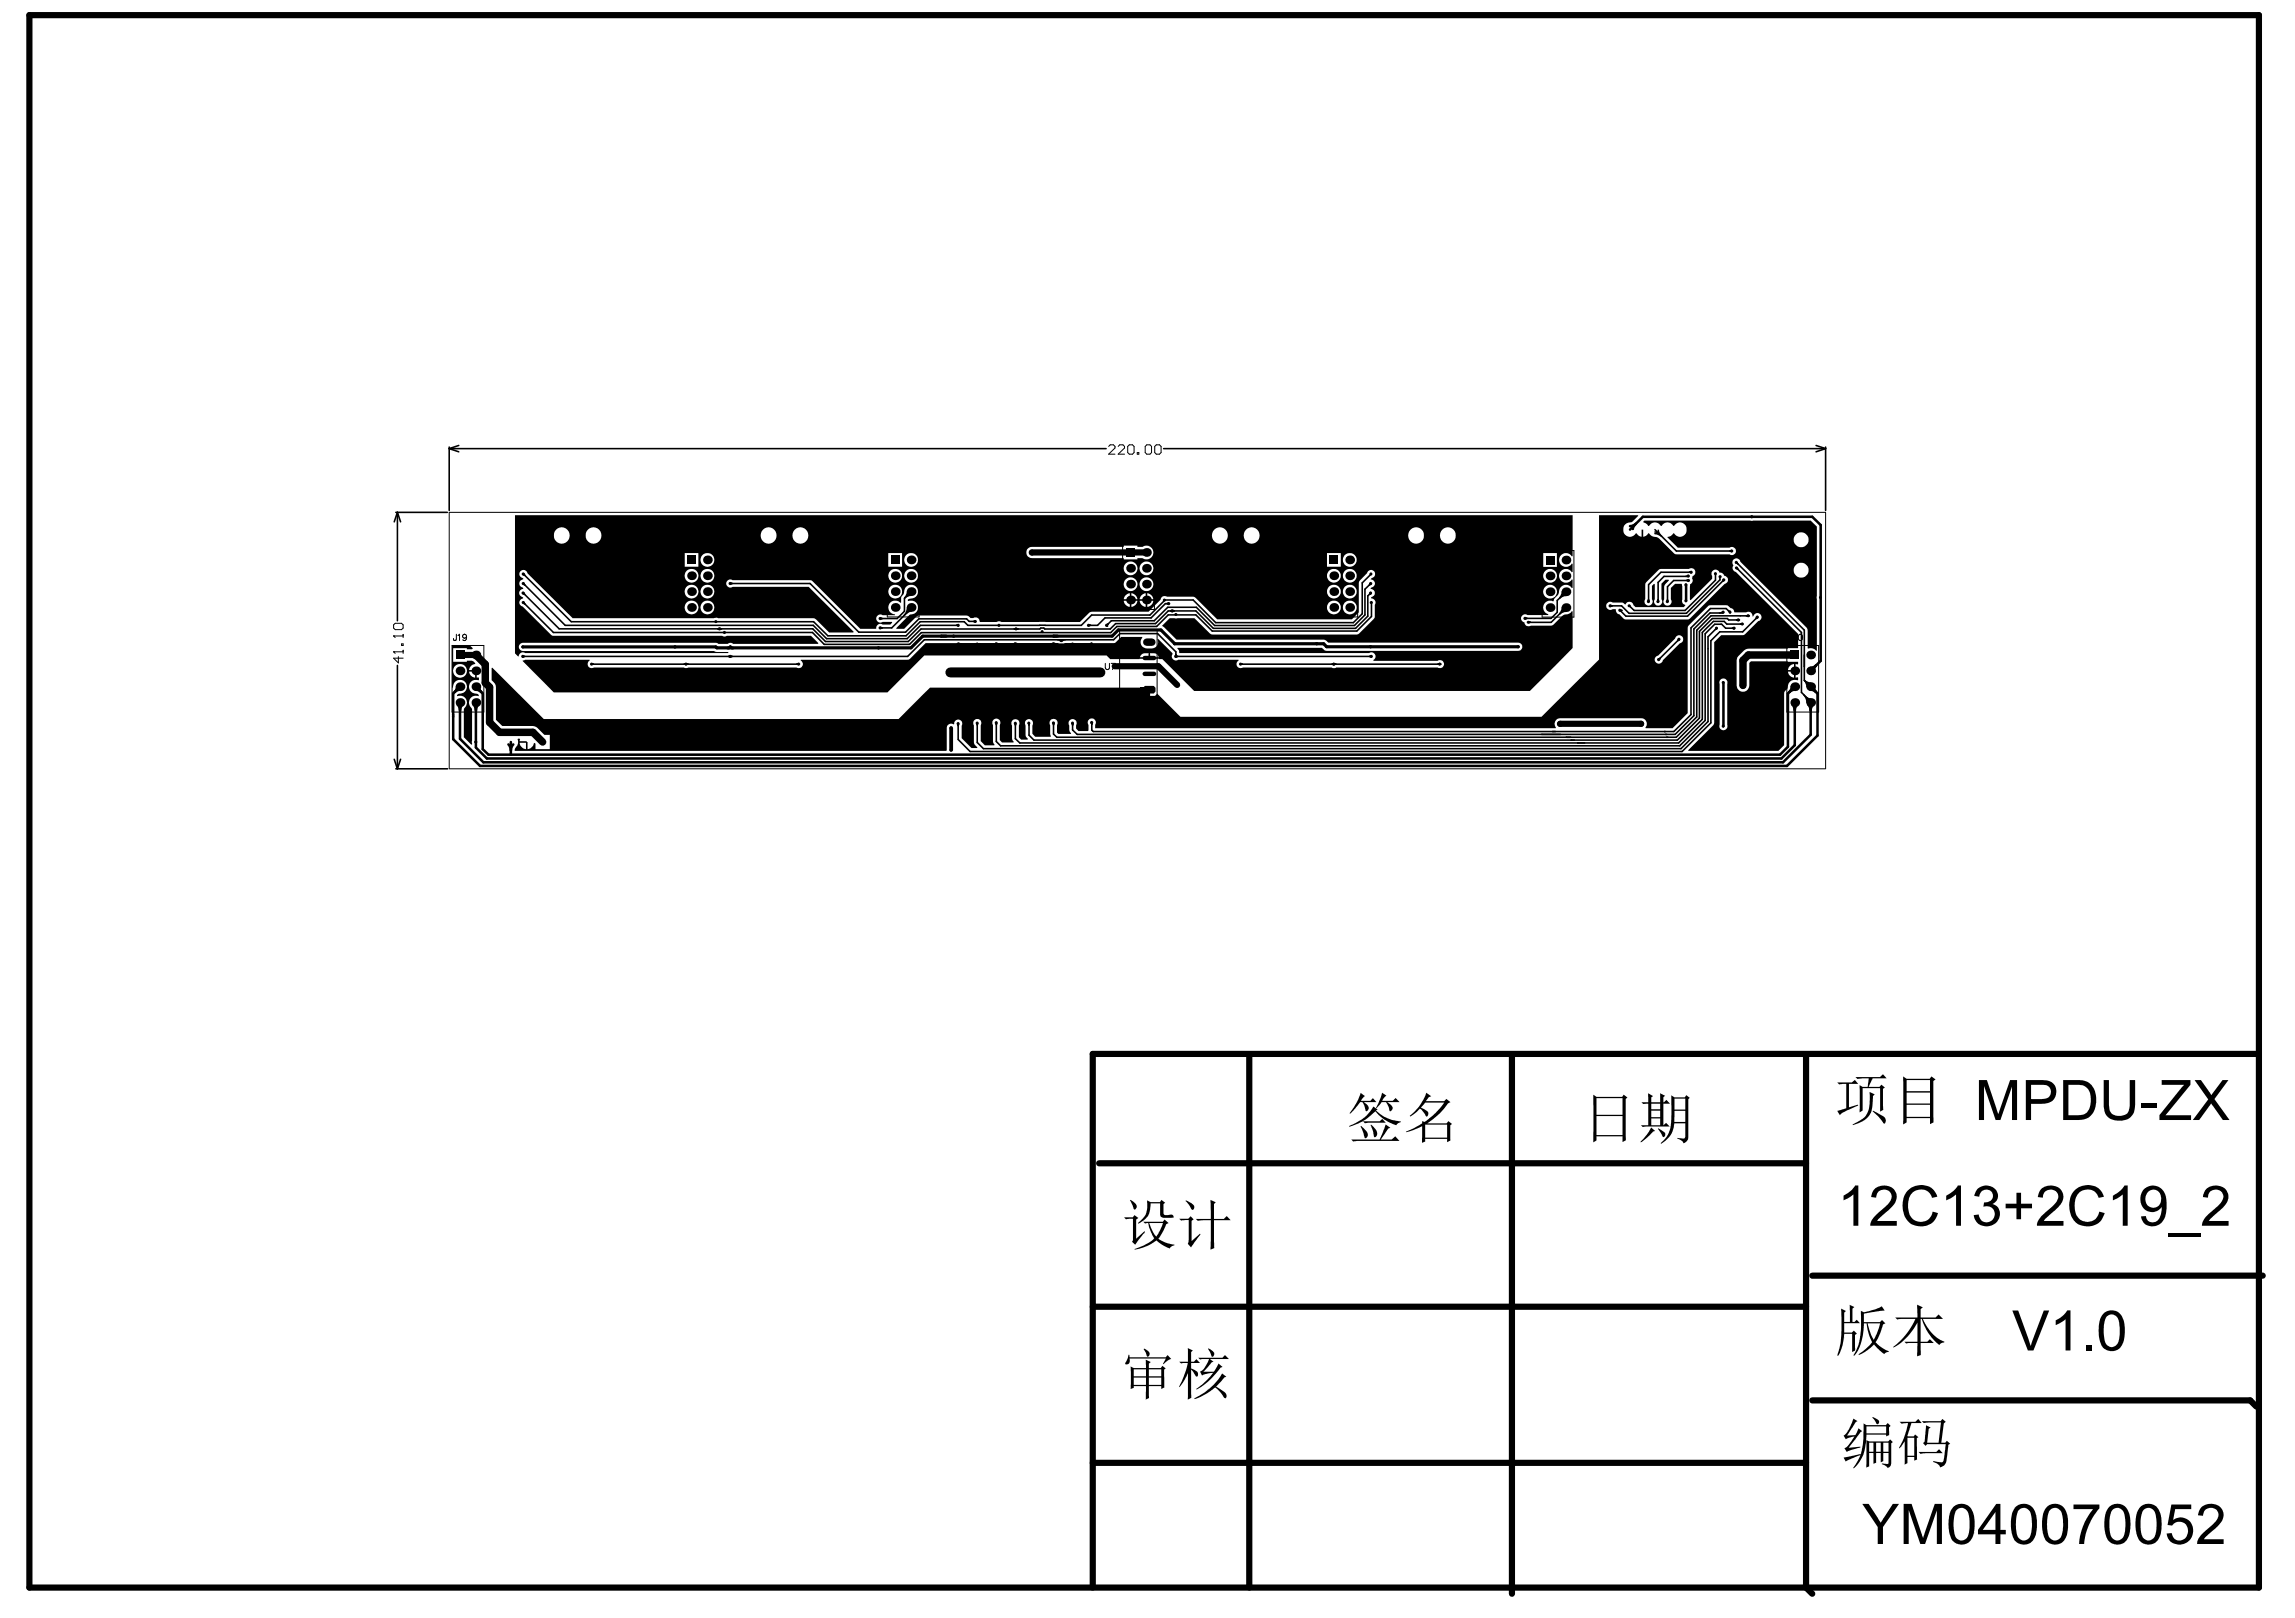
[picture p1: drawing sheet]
<svg xmlns="http://www.w3.org/2000/svg" width="287mm" height="202mm" viewBox="0 0 287 202" stroke-linecap="round" stroke-linejoin="round" font-family="sans-serif">
<g fill="none" stroke="#000" stroke-width=".2">
<path d="M56.1 55.9v7.9M56.1 56l1.2 .4M56.1 56h82.1M57.3 55.7l-1.2 .3M145.4 56h82.7M227 55.7l1.1 .3M228.1 55.9v7.9M228.1 56l-1.1 .4M49.5 64h6.4M49.7 64l.4 1.2M49.7 64l-.4 1.2M49.7 64v13.6"/>
<path d="M65.4 72.9l5.2 5.2h31l1.7 1.7h10.1l1.6-1.7h4.8M65.4 74.1l4.5 4.5h31.7l1.6 1.5h10.3l1.6-1.5h14.9l.1-.1h.3l.2 .1h8.1l.7-.7h5l1.6-1.6h3.5l2.1 2.2h17.8l1.5-1.5v-2.6l.4-.3M65.4 73l.2 .1M65.4 75.3l3.8 3.7h32.3l1.5 1.5h10.7l1.4-1.5h23.7l.8-.7h4.9l1.5-1.5h.9M65.4 71.7l6 6h30.3l1.8 1.7h9.7l1.8-1.7h5.5l.5 .4h8.9M65.5 74.1l.1 .2-.2-.1M65.5 72.9l.1 .2M65.5 75.3l.1 .1h-.2M65.5 71.7l.1 .2-.2-.1M89.7 78.6h.2M89.9 78.5l-.2 .1M90 78.5l.1 .1"/>
<path d="M90.2 78.6h-.2M91.3 72.9h9.9l6.1 6.1h5.9l1.6-1.7h6l.3 .3h.8M91.3 72.8l.2 .1-.2 .1M110.1 78.4h.2l-.2 .1M110.1 77.2l.2 .1h-.2M113.4 73.9v.3l-.3 .5 .5-.3h.3M113.4 75.9a1.4 1.4 0 0 1-.4 1M113.6 73.9l-.2 .4 .5-.1M113.6 75.9l-.1 .5-.2 .1M113.9 76.3l-.6 .3M113.9 75.9v.1l-2.5 2.4h-1.4M113.9 73.9l-.9 .8v1.7l-.9 .9h-2.1"/>
<path d="M119.5 78.1l.2 .1M119.7 78.1h-.2M121.9 77.6l-.2 .1h.2M126.9 78.5l-.1 .1h.1M127.1 78.5l.1 .1h-.1M129.9 78.1h.7M132.2 79.9l.4 .2M133.1 79.9l-.4 .2M136.1 78.1h.2M136.3 78.1l-.2 .1M138.3 78h.2l-.1 .1M145.5 75l-1.8 1.8h-7.3l-1.3 1.3h-4.5"/>
<path d="M146 75.3l-.2 .1 .2 .1M146.1 75.4h-.5l-1.7 1.8h-5.8l-.9 .9h-1.2M146.3 76.3l.1 .1M146.4 76.2l-.1 .1M146.5 76.3h.1M146.6 76.2l.1 .1M146.8 76.3l-.2 .1M171.2 74.1l-.1 .2 .2-.1M171.2 72.9l-.1 .2 .2-.1M171.3 72.9l-.7 .7v3.2l-1.3 1.3h-17.5l-2.3-2.2h-3.6l-1.7 1.7h-5.3l-.6 .5 .1 .1M171.4 71.7l-1.2 1.1v3.9l-1.1 1.1h-17.2l-2.8-2.8h-3.6M171.4 75.3v1.7l-1.8 1.8h-18.1l-2-2h-2.5"/>
<path d="M190.7 77.2l.1 .1h-.1M191.1 77.7l.2 .1M191.3 77.7l-.2 .1M195.2 73.9v.3l-.3 .5M195.2 75.9v.3l-.3 .5M195.4 75.9l-.1 .4 .4-.1M195.4 73.9l-.1 .4 .4-.1M195.7 74.4h-.3l-.5 .3M195.7 76.4h-.3l-.5 .3M195.7 73.9l-1.1 1.1v1.5l-.8 .8h-3.2M195.7 75.9l-1.8 1.9h-2.9M201.3 75.6l.2 .1-.2 .1"/>
<path d="M202.5 76.2l.2 .1M202.7 76.2l-.2 .1M206 75.1v-.2l.1 .2M206.8 66.5l.5 .2M206.8 66.7l.6 .1 .2 .2M206.8 66.2l2.7 2.6h6.9M207.1 75.1l.1-.2 .1 .2M207.2 66.2l.3 .6M208.3 75.1l.1-.2 .1 .2M209.8 79.9l-.1 .1M209.8 80h-.1M209.8 79.9l-2.5 2.5"/>
<path d="M211 71.9l-.3 .1M211 72.5h-.2l.2 .1M211 72h-3l-.8 .8v2.4M211 72.5h-1.8l-.8 .8v1.9M211.3 71.4l-.2 .1h.2M211.4 71.5h-3.8l-1.6 1.5v2.2M214.4 71.7v.8l-3.8 3.8h-6.4l-.6-.6M214.4 78.5v.1h.1M214.5 78.5l-1 1.1v10.5l-3.4 3.4h-87.2l-.8-.7v-2.5M215 72l-.1 .4-4.1 4.2h-7.2l-.9-.9h-1.5M215.3 76.4l-.4 .2M215.4 72.4l-.1 .2"/>
<path d="M215.4 76.5l-.1 .1h-1.6l-2 2v10.8l-2.4 2.4h-74.7l-.6-.6v-.9M215.4 72.5l-.1 .1M215.4 72.4l-4.5 4.6h-7.7l-.7-.8M216 76.3l.2 .1M216.2 76.5l-.5-.5h-1.9l-2.5 2.4v10.9l-2.1 2.1h-72.6l-.2-.2v-.9M216.4 68.8h-.2l.2 .1M216.5 78.5l.2 .1M216.7 78.4l-.2 .1M216.7 78.4l-1 .1-.5-.5h-.9l-1.2 1.2v10.8l-3.2 3.2h-84.9l-.5-.6v-2.3M217 70.3l8.5 8.4v6.3l.8 .8M217 71l.2 .1M217 71l8.1 8v7.5l1.2 1.2"/>
<path d="M217.1 70.3l.1 .1h-.2M217.1 71l.1 .1M217.2 77.4l-.2 .1h.2M217.3 77.5h.1M217.3 77.5h-1.3l-.1-.2h-1.9l-1.6 1.6v10.8l-2.8 2.8h-80.4l-.6-.7v-1.5M217.5 78h.2M217.7 77.9l-.2 .1M217.8 78h-2l-.3-.4h-1.4l-1.4 1.4v10.9l-2.9 2.9h-82.4l-.5-.5v-1.9M218.3 76.9l.1 .1M218.4 76.9h-.1M218.5 76.9h.1M218.5 76.9h-4.7l-1.8 1.8v10.9l-2.5 2.5h-77.4l-.4-.4v-1.4"/>
<path d="M219.5 77.1v.2l.1-.1M219.6 77.1l-1.8 1.8h-2.9l-1.1 1.1v10.3l-3.6 3.6h-89l-1.5-1.5v-2M49.3 94.9l.4 1.1M49.5 96h6.4M49.7 83.1v12.9M50.1 94.9l-.4 1.1M65.3 82h48.1l2.1-2.1h23.7l.8-.7h4.7l2.2 2.2v.6h24.5M65.4 81.9l.2 .1-.2 .1M74 83h25.8M74 82.9l.2 .1M74.2 83h-.2M85.5 83h.2"/>
<path d="M85.7 82.9l-.2 .1M85.8 82.9l.2 .1M86 83h-.2M91.2 81.9l-.2 .1 .2 .1M91.3 81.9l.2 .1-.2 .1M99.6 83h.2M99.8 82.9l-.2 .1M119.7 90.5l.1 .1v-.1M119.8 80.4h16.6M119.9 80.4h.1M120 80.4l-.1 .1M121.8 80.4l.3 .1"/>
<path d="M122.1 90.4v.2M122.2 90.4l-.1 .2M122.4 80.4l-.2 .1M124.3 80.4l.2 .1M124.5 80.4h-.2M124.5 90.4v.1M124.6 90.4l-.1 .1M124.6 80.4h.2M124.7 80.4l-.1 .1M126.7 80.4l.1 .1M126.8 80.4h-.1M126.8 90.4l.1 .2"/>
<path d="M127 90.4l-.1 .2M127 80.4h.1M127.1 80.4l-.1 .1M128.5 90.4l.1 .2v-.2M131.4 80.4l.2 .1M131.6 80.4h-.2M131.6 90.4l.1 .1M131.7 90.4v.1M131.7 80.4h.2M131.9 80.4l-.2 .1M133.8 80.4l.2 .1M134 90.4l.1 .2"/>
<path d="M134.1 90.4l-.1 .2M134.3 80.4l-.2 .1M136.2 80.4l.2 .1M136.4 80.4h-.2M136.4 90.3v.2l.1-.2M146.9 81.8l.1 .1 .2 .1-.2 .1M147 81.8l-.1 .1M155 83h25M155.1 82.9l.2 .1M155.3 83h-.2M166.5 83h.1M166.6 82.9l-.1 .1"/>
<path d="M166.7 83h.1M166.8 82.9l.1 .1M166.9 83h-.1M171.3 81.9l-.1 .1 .1 .1M179.7 83h.2M179.9 82.9l-.2 .1M180 83h.1M207.3 82.3l.2-.1-.1 .2M208 91.4h.1M208.2 91.8h.1M208.3 92.1h.1M225.4 86.8a1.34 1.34 0 0 1 .4 1"/>
<path d="M225.5 85l.3 .5v.3M225.5 85l.2 .2 .6 .1M225.7 87.1l.6 .2M225.8 87.2l.2 .6M226.3 85.5l-.4-.1 .1 .4"/>
</g>
<g fill="none" stroke="#000" stroke-width=".12">
<path d="M138.5 55.8l.2-.2h.4l.2 .2v.2l-.8 .7h.8M139.7 55.8l.2-.2h.4l.2 .2v.2l-.8 .7h.8M140.9 55.8l.2-.2h.4l.2 .2v.7l-.2 .2h-.4l-.2-.2zM142.1 56.5h.2v.2h-.2zM143.1 55.8l.2-.2h.4l.2 .2v.7l-.2 .2h-.4l-.2-.2zM144.3 55.8l.2-.2h.4l.2 .2v.7l-.2 .2h-.4l-.2-.2zM49.2 79.5h.1M49.2 78.1l.2-.2h.8l.2 .2v.4l-.2 .2h-.8l-.2-.2zM49.2 79.5h1.2M49.2 79.5l.2 .2M50.4 79.3v.4M57 79.2v.7l-.1 .1h-.2v-.2"/>
<path d="M57.2 79.4l.2-.2v.8M57.8 79.5l.2 .2h.2l.1-.2M57.8 79.5h.1M57.8 79.5l.1-.2 .2-.1 .2 .2v.1M58.3 79.5a.39 .39 0 0 1-.3 .5l-.2-.1M85.4 68.8h4v8.3h-4zM86 67.4l-.1 .7h-.1h-.1l-.1-.2M86.2 67.5l.2-.1v.7M87.2 67.4h-.4v.3a.27 .27 0 0 1 .4 0 .27 .27 0 0 1-.1 .4 .27 .27 0 0 1-.4-.1M110.9 68.8h4v8.3h-4zM111.4 67.4v.7h-.3l-.1-.2M111.6 67.5l.2-.1v.7"/>
<path d="M112.3 67.4h.4l-.2 .3a.26 .26 0 0 1 .1 .4 .26 .26 0 0 1-.4-.1M139.9 78.7h4.7v9.1h-4.7zM140.3 67.8h4v8.3h-4zM165.7 68.8h4v8.3h-4zM166.3 67.4l-.1 .7h-.2l-.1-.2M166.4 67.5l.2-.1v.7M167.1 67.4a.25 .25 0 0 1 .4 .1v.2a.35 .35 0 0 1-.3 .4 .53 .53 0 0 1-.1-.7zM192.7 68.8h4v8.3h-4zM193.3 67.4v.6a.19 .19 0 0 1-.3 .1 .19 .19 0 0 1-.1-.2M193.7 67.9h.1M193.7 67.4l-.2 .2v.2l.2 .1M193.7 67.4h.1"/>
<path d="M193.7 67.4l.2 .1 .1 .1M194 67.6a.36 .36 0 0 1-.3 .5l-.2-.1M194 67.6l-.3 .3M223.8 79.2v.7l-.1 .1h-.2v-.2M224.1 79.4l.1-.2 .3 .1v.1l-.1 .3-.4 .3h.6M224.9 79.3a.25 .25 0 0 1 .3 .1l.1 .2a.35 .35 0 0 1-.3 .4 .49 .49 0 0 1-.1-.7zM49.2 81.4h.1M49.2 81.4h1.2M49.2 81.4l.2 .2M49.8 82v.8l-.6-.6h1.2M50.2 80.4h.2v.2h-.2zM50.4 81.2v.4"/>
<path d="M56.1 96v-32h172v32M56.2 96h171.9M56.5 80.6h4v8.4h-4zM138.1 82.9v.5l.3 .3 .1-.1 .1-.2v-.5M138.9 82.9h.5l-.4 .8M223.3 80.6h4v8.4h-4z"/>
</g>
<g fill="none" stroke="#000" stroke-width=".77">
<path d="M3.7 1.9h278.6v196.4h-278.6zM129 69h14.3M57.5 81.8h2.2M139.3 83.2h5.5l2.3 2.4M195 90.4h10.1M156.1 132.1v66.2M188.9 132.1v67M225.7 132.1v66.2l.8 .8M282.3 131.7h-145.7v66.6M137.4 145.3h88.3M226.5 159.4h56.3M136.6 163.3h89.1"/>
<path d="M226.5 175h54.7l.8 .7M136.6 182.8h89.1"/>
</g>
<path d="M118.8 84h18.7" fill="none" stroke="#000" stroke-width="1.3"/>
<g fill="#000">
<path d="M247.3 134.9h1l1.4 4.3 1.5-4.3h.9v5h-.7v-4.2l-1.4 4.2h-.6l-1.5-4.2v4.2h-.6zM262.9 134.9h.7v2.9a1.37 1.37 0 0 0 .5 1.5 1.61 1.61 0 0 0 1.9-.4l.2-.8v-3.2h.6v3a1.8 1.8 0 0 1-1.7 2.1h-.2a1.73 1.73 0 0 1-2-1.9zM267.6 137.8h1.9v.6h-1.9zM270.1 134.9h3.6v.6l-3.1 3.8h3.2v.6h-3.9v-.6l3-3.8h-2.8zM274.3 134.9h.8l1.3 1.9 1.4-1.9h.7l-1.8 2.4 1.9 2.6h-.8l-1.5-2.1-1.5 2.1h-.8l2-2.5zM230.4 149.4a3.3 3.3 0 0 0 1.4-1.3h.4v5h-.6v-3.9l-.7 .5-.5 .3zM234.3 148.5a1.78 1.78 0 0 1 2.6 .4 1.81 1.81 0 0 1-.7 2.2l-1.4 1.1-.2 .3h2.4v.6h-3.3a1.97 1.97 0 0 1 1-1.5l.4-.4a2.57 2.57 0 0 0 1.3-1.8 .98 .98 0 0 0-1.1-.8 .98 .98 0 0 0-.8 1h-.7l.2-.6zM238.4 148.8a2.24 2.24 0 0 1 3.6 .5l.1 .2-.6 .2a1.52 1.52 0 0 0-1.7-1.1 1.52 1.52 0 0 0-1.3 1.5 2.67 2.67 0 0 0 .6 2.2 1.52 1.52 0 0 0 2.4-.9l.7 .2-.1 .1a1.98 1.98 0 0 1-2 1.5 2.17 2.17 0 0 1-2.3-2.1 3 3 0 0 1 .6-2.3zM243.2 149.4h.1a3.1 3.1 0 0 0 1.4-1.3h.4v5h-.6v-3.9l-.7 .5-.6 .3zM247.1 148.6a1.5 1.5 0 0 1 1.6-.4 1.5 1.5 0 0 1 1 1.3l-.2 .5-.5 .4a1.36 1.36 0 0 1 .4 2.4 1.66 1.66 0 0 1-2.7-1l.6-.1a1.01 1.01 0 0 0 1.2 1 1.01 1.01 0 0 0 .8-1.3 1.01 1.01 0 0 0-1.4-.6v-.6a.84 .84 0 0 0 1.1-.5 .84 .84 0 0 0-.4-1 .91 .91 0 0 0-1.2 .8l-.7-.1zM252 149h.6v1.4h1.3v.6h-1.3v1.3h-.6v-1.3h-1.4v-.6h1.4zM255.1 148.6a1.81 1.81 0 0 1 2.4 0 1.6 1.6 0 0 1-.4 2.3l-1.4 1.3-.3 .3h2.5v.6h-3.3a1.97 1.97 0 0 1 .9-1.5l.5-.4a2.42 2.42 0 0 0 1.2-1.8 .97 .97 0 0 0-1-.8 .97 .97 0 0 0-.9 1h-.6l.1-.6z"/>
<path d="M259.2 148.8a2.25 2.25 0 0 1 3.5 .2l.2 .5-.6 .2a1.52 1.52 0 0 0-1.7-1.1 1.52 1.52 0 0 0-1.3 1.5 2.22 2.22 0 0 0 .8 2.4 1.49 1.49 0 0 0 2.2-1.1l.7 .2a2.48 2.48 0 0 1-.8 1.3 2.24 2.24 0 0 1-3.4-1.2 3.1 3.1 0 0 1 .4-2.9zM264.1 149.4l.1-.1a3.1 3.1 0 0 0 1.3-1.2h.4v5h-.6v-3.9l-.7 .5-.5 .3zM271 154.1h4.1v.4h-4.1zM275.7 148.6a1.82 1.82 0 0 1 1.8-.4 1.49 1.49 0 0 1 .3 2.6l-1.8 1.7h2.5v.6h-3.3a2.16 2.16 0 0 1 .9-1.5l.5-.4a2.56 2.56 0 0 0 1.3-1.7 .98 .98 0 0 0-1.1-.9 .98 .98 0 0 0-.9 1h-.6l.1-.6zM236.8 164.6h2.8v-1.6l.7 .3-.3 .3v1h1.9l.4-.4 .5 .6h-2.5a5.4 5.4 0 0 0 2.7 2.8v.1l-.4 .1-.2 .2a6.8 6.8 0 0 1-2.2-3.2h-.2v2.8h.9l.3-.3 .5 .5h-1.7v1.5l-.4 .2v-1.7h-1.4l-.2-.2h1.6v-2.4a7.8 7.8 0 0 1-3 3.2v-.1a9 9 0 0 0 2.8-3.5h-1.9l-.4 .1zM251.5 163.7h.7l1.6 4.5 1.6-4.5h.7l-2 5h-.7zM256.9 165v-.1a3.5 3.5 0 0 0 1.5-1.2h.3v5h-.6v-3.9l-1.2 .8zM260.7 168h.7v.7h-.7zM232.7 187.9h.8l1.5 2.3 1.5-2.3h.8l-2 2.9v2.1h-.6v-2.1zM237.9 187.9h1l1.4 4.3 1.5-4.3h.9v5h-.7v-4.2l-1.4 4.2h-.6l-1.5-4.3v4.3h-.6zM259.1 188h3.3v.4l-.7 1-.7 1.3a6 6 0 0 0-.5 2.2h-.7l.1-.7a8.4 8.4 0 0 1 .9-2.5l.8-1.2h-2.5zM271.4 188h2.4v.5h-2l-.2 1.4a1.62 1.62 0 0 1 2.1 .2 1.62 1.62 0 0 1 .1 2.1 1.66 1.66 0 0 1-1.6 .8 1.66 1.66 0 0 1-1.4-1.2v-.2l.6-.1a1.01 1.01 0 0 0 1 1 1.01 1.01 0 0 0 1-1 1.09 1.09 0 0 0-.6-1.3 1.09 1.09 0 0 0-1.3 .4l-.6-.1z"/>
<path d="M275.1 188.3a1.75 1.75 0 0 1 2.7 .4 1.82 1.82 0 0 1-.8 2.1l-1.3 1.1-.3 .4h2.5v.6h-3.3a1.97 1.97 0 0 1 .9-1.5l.5-.5a2.55 2.55 0 0 0 1.3-1.7 .98 .98 0 0 0-1.1-.8 .98 .98 0 0 0-.9 1l-.6-.1 .1-.6z"/>
<path d="M64.4 64.4h132.1v5.1h-.1l-.1-.1a.87 .87 0 0 0-1.3 0 .87 .87 0 0 0 .2 1.3 .87 .87 0 0 0 1.2-.3h.1v1.1h-.1l-.1-.2a.87 .87 0 0 0-1.3 .1 .87 .87 0 0 0 .2 1.2 .87 .87 0 0 0 1.2-.2h.1v1l-.1 .1-.1-.2a.9 .9 0 0 0-1-.1 .9 .9 0 0 0-.5 .9l-.6 .8v.2h-.1h-.2a.87 .87 0 0 0-1 .6 .87 .87 0 0 0 .6 1v.1h-2.6a.5 .5 0 0 0-.8 .3 .5 .5 0 0 0 .4 .7 .52 .52 0 0 0 .8 .4l2.7-.1 1.2-1.2 .5-.1a.85 .85 0 0 0 .7-.5l.1 .1v4.6l-5.3 5.3h-42l-3.9-4h-.4h-.1h-6.1l-.4-.4h-22.8l-4.6 4.6h-41.7l-3.9-3.9 .3-.2h8.1v.1l-.1 .1a.52 .52 0 0 0-.1 .7 .52 .52 0 0 0 .7 .1h11.2l.3 .1 .3-.1h13.6a.51 .51 0 0 0 .7-.2 .51 .51 0 0 0-.2-.7v-.1h13.5l2.1-2.1h16.5l.4 .2 .5-.2h6.1h.1l.8-.7h2.6l.1 .1a.79 .79 0 0 0-.2 .8 .79 .79 0 0 0 .7 .5 1.22 1.22 0 0 0 1.3-.4 .7 .7 0 0 0 0-.7l.1-.1 1.8 1.8v.2a.51 .51 0 0 0 .1 .6 .51 .51 0 0 0 .6 0h7.6v.1a.51 .51 0 0 0-.2 .7 .51 .51 0 0 0 .7 .2h11.1l.2 .1 .4-.1h12.7a.51 .51 0 0 0 .8-.4 .51 .51 0 0 0-.8-.4h-8l-.1-.1a.51 .51 0 0 0 .2-.8 .51 .51 0 0 0-.7-.1h-23.7l-.1-.3-.2-.3 .1-.1h18l.3 .4h.3h24.1a.51 .51 0 0 0 .3-.6 .51 .51 0 0 0-.5-.4h-23.7l-.4-.4h-.2h-18.4l-1.5-1.6-.3-.1 1-1h3.1l1.9 1.9 .3 .2h18.1l.3-.2 1.9-1.9v-1.7a.52 .52 0 0 0-.4-.8v-.1a.51 .51 0 0 0 .4-.6 .51 .51 0 0 0-.5-.4l.1-.2a.52 .52 0 0 0 .4-.6 .52 .52 0 0 0-.5-.4l.2-.2a.51 .51 0 0 0 .2-.9 .51 .51 0 0 0-.9 .3l-1 1.1v3.8l-.8 .9h-16.9l-2.8-2.8-3.5-.1a.51 .51 0 0 0-.8 .4l-1.5 1.5h-7.1l-.3 .1-1.1 1.2h-9.9a.5 .5 0 0 0-.6 0h-2l-.1-.1a.5 .5 0 0 0-.2-.4 .5 .5 0 0 0-.6 0h-.3l-.5-.3h-6l-.3 .1-1.5 1.6h-1v-.1l1.7-1.7a.88 .88 0 0 0 1-1 .88 .88 0 0 0-1.2-.7l-.1-.2 .3-.1a.89 .89 0 0 0 1-.8 .89 .89 0 0 0-.9-1 .89 .89 0 0 0-.8 1.1l-.4 .5v.7h-.1a.87 .87 0 0 0-1.4 .2 .87 .87 0 0 0 .8 1.3l-.1 .1h-1.5a.51 .51 0 0 0-.8 .4 .51 .51 0 0 0 .8 .4h1.2v.1l-.2 .2h-1a.5 .5 0 0 0-.5 0 .5 .5 0 0 0-.3 .5l-2 .1-6.1-6.1h-9.9a.51 .51 0 0 0-.7 .4 .51 .51 0 0 0 .7 .4h9.6l5.6 5.6-.1 .1h-3l-1.6-1.6-.3-.2h-11.9h-.3h-.3h-17.6l-5.7-5.6a.51 .51 0 0 0-.8-.2 .51 .51 0 0 0 .2 .8l.1 .1v.1a.51 .51 0 0 0-.5 .5 .51 .51 0 0 0 .4 .5l.1 .2a.51 .51 0 0 0-.5 .4 .51 .51 0 0 0 .4 .6l.1 .1v.1a.5 .5 0 0 0-.5 .5 .5 .5 0 0 0 .4 .5l3.7 3.6h21.3a.47 .47 0 0 0 .5 0h10.6l.9 .9-.1 .1h-10.6a.48 .48 0 0 0-.7 0h-1.1l-.3-.1h-24.1a.51 .51 0 0 0-.6 .5 .51 .51 0 0 0 .6 .5h23.8l.4 .2h1.4v.1h-25.4a.5 .5 0 0 0-.8 .4h-.1l-.3-.4zM179.9 66.9a1.05 1.05 0 0 0 2.1 0 1.05 1.05 0 0 0-2.1 0zM176 66.9a1.01 1.01 0 0 0 2 0 1.01 1.01 0 0 0-2 0zM155.4 66.9a1.01 1.01 0 0 0 2 0 1.01 1.01 0 0 0-2 0zM151.4 66.9a1.05 1.05 0 0 0 2.1 0 1.05 1.05 0 0 0-2.1 0zM99 66.9a1.01 1.01 0 0 0 2 0 1.01 1.01 0 0 0-2 0zM95 66.9a1.05 1.05 0 0 0 2.1 0 1.05 1.05 0 0 0-2.1 0zM73.2 66.9a1.01 1.01 0 0 0 2 0 1.01 1.01 0 0 0-2 0zM69.2 66.9a1.01 1.01 0 0 0 2 0 1.01 1.01 0 0 0-2 0zM128.5 68.5a.71 .71 0 0 0-.2 .8 .71 .71 0 0 0 .7 .4h11.4v.2h1.7v-.2h.7a.87 .87 0 0 0 1.3-.7 .87 .87 0 0 0-1.3-.7h-.7v-.1h-1.7v.1h-11.4zM165.8 69.1v1.7h1.8v-1.7zM111 69.1v1.7h1.7v-1.7zM85.6 69.1v1.7h1.7v-1.7zM167.8 70a.86 .86 0 0 0 1.7 0 .86 .86 0 0 0-1.7 0zM113 70a.86 .86 0 0 0 1.7 0 .86 .86 0 0 0-1.7 0zM87.5 70a.9 .9 0 0 0 1.8 0 .9 .9 0 0 0-1.8 0zM192.9 69.1v1.7h1.7v-1.7zM142.4 71a.86 .86 0 0 0 1.7 0 .86 .86 0 0 0-1.7 0zM140.4 71a.9 .9 0 0 0 1.8 0 .9 .9 0 0 0-1.8 0zM167.8 71.9a.86 .86 0 0 0 1.7 0 .86 .86 0 0 0-1.7 0zM165.8 71.9a.9 .9 0 0 0 1.8 0 .9 .9 0 0 0-1.8 0zM113 71.9a.86 .86 0 0 0 1.7 0 .86 .86 0 0 0-1.7 0zM111 71.9a.86 .86 0 0 0 1.7 0 .86 .86 0 0 0-1.7 0zM87.5 71.9a.9 .9 0 0 0 1.8 0 .9 .9 0 0 0-1.8 0zM85.6 71.9a.86 .86 0 0 0 1.7 0 .86 .86 0 0 0-1.7 0zM192.8 71.9a.9 .9 0 0 0 1.8 0 .9 .9 0 0 0-1.8 0zM142.4 73a.86 .86 0 0 0 1.7 0 .86 .86 0 0 0-1.7 0zM140.4 73a.9 .9 0 0 0 1.8 0 .9 .9 0 0 0-1.8 0zM167.8 73.9a.86 .86 0 0 0 1.7 0 .86 .86 0 0 0-1.7 0zM165.8 73.9a.9 .9 0 0 0 1.8 0 .9 .9 0 0 0-1.8 0zM111 73.9a.86 .86 0 0 0 1.7 0 .86 .86 0 0 0-1.7 0zM87.5 73.9a.9 .9 0 0 0 1.8 0 .9 .9 0 0 0-1.8 0zM85.6 73.9a.86 .86 0 0 0 1.7 0 .86 .86 0 0 0-1.7 0zM192.8 73.9a.9 .9 0 0 0 1.8 0 .9 .9 0 0 0-1.8 0zM143.4 74.1v.8h.7v-.2a.88 .88 0 0 0-.7-.6zM142.7 74.4l-.3 .5h.8v-.8zM141.4 74.1v.8h.7v-.2a.88 .88 0 0 0-.7-.6zM140.7 74.4l-.3 .5h.8v-.8zM143.4 75.1v.7a.82 .82 0 0 0 .7-.7zM142.4 75.1a.82 .82 0 0 0 .8 .7v-.7zM141.4 75.1v.7a.82 .82 0 0 0 .7-.7zM140.4 75.1a.82 .82 0 0 0 .8 .7v-.7zM167.8 75.9a.86 .86 0 0 0 1.7 0 .86 .86 0 0 0-1.7 0zM165.8 75.9a.9 .9 0 0 0 1.8 0 .9 .9 0 0 0-1.8 0zM87.5 75.9a.9 .9 0 0 0 1.8 0 .9 .9 0 0 0-1.8 0zM85.6 75.9a.86 .86 0 0 0 1.7 0 .86 .86 0 0 0-1.7 0zM143.7 81.6v.5h1.1l-.2-.3a1.01 1.01 0 0 0-.8-.2zM142.6 81.8l-.1 .3h1v-.5h-.1a.83 .83 0 0 0-.8 .2z"/>
<path d="M61.4 83.5l.1-.1 6.5 6.4h44.3l3.9-3.9h26.3v.2h1.1v.1h.1v.7h.6l.3-.2 2.9 2.9h45.1l7.2-7.2v-18h4.9l-.7 .8a1.09 1.09 0 0 0-1.1 .9 .83 .83 0 0 0 .5 .9 .83 .83 0 0 0 1-.4l.4 .4 .4 .1v-.9h.2v.9l.3-.1 .3-.4 .1 .1a1.04 1.04 0 0 0 .9 .4l.3 .2 2 1.9 6.9 .1a.51 .51 0 0 0 .7-.5 .51 .51 0 0 0-.7-.4h-6.5l-1.3-1.3 .4-.1 .3-.4 .1 .1a.86 .86 0 0 0 1.3 .1 .86 .86 0 0 0 0-1.3 .86 .86 0 0 0-1.3 .2h-.1a.82 .82 0 0 0-.7-.4 .82 .82 0 0 0-.7 .4h-.2a.82 .82 0 0 0-1.4 0l-.7-.5 .1-.2h20.8l.8 .8v15.5h-.1a.8 .8 0 0 0-1-.3h-.1v-2.3l-.1-.3-8.3-8.3a.51 .51 0 0 0-.8-.3 .51 .51 0 0 0-.1 .8 .53 .53 0 0 0 .3 .9l7.8 7.7v1.8l-6.4 .1a2.94 2.94 0 0 0-1.2 1l-.1 .4 .1 3.4a.79 .79 0 0 0 .8 .5 .79 .79 0 0 0 .7-.8v-2.8l.2-.2 5.9 .1v.3h-.3v1.7h.3v.2l-.1 .1a.9 .9 0 0 0-1.2 1l-.4 .5v.1v6.5l-.8 .7h-11.2v-.1l3.1-3.1 .1-.3v-10.1l.9-.8 2.8-.1 1.8-1.7a.51 .51 0 0 0 .3-.9 .51 .51 0 0 0-.9 .3h-.1a.51 .51 0 0 0-.2-.5 .51 .51 0 0 0-.6 0h-1.5a.5 .5 0 0 0-.4-.5l-.4-.4h-2.3l-2.7 2.7v10.8l-1.9 1.9h-3.3l-.1-.1a.7 .7 0 0 0 .1-.8 .7 .7 0 0 0-.6-.4l-10.3 .1a.72 .72 0 0 0-.4 1.1v.1h-57.5v-.5a.51 .51 0 0 0-.5-.7 .51 .51 0 0 0-.4 .7v.8h-1.2l-.3-.3v-.4a.52 .52 0 0 0-.4-.8 .52 .52 0 0 0-.5 .8v.6l.3 .4-.1 .1h-1.5l-.2-.2v-.9a.51 .51 0 0 0-.4-.8 .51 .51 0 0 0-.5 .8l.1 1.4h-1.9l-.4-.3v-1.1a.52 .52 0 0 0-.4-.8 .52 .52 0 0 0-.4 .8v1.2l.3 .5-.1 .1h-.8l-.3-.3v-1.5a.51 .51 0 0 0-.4-.8 .51 .51 0 0 0-.4 .8v1.7l.2 .4v.1h-1.5l-.3-.3v-1.9a.52 .52 0 0 0-.4-.8 .52 .52 0 0 0-.4 .8v2l.2 .4v.1h-1.2l-.5-.5v-2a.51 .51 0 0 0-.5-.8 .51 .51 0 0 0-.4 .8v2.2l.1 .3 .3 .3v.1h-.7l-1.2-1.3v-1.5a.51 .51 0 0 0-.3-.8 .51 .51 0 0 0-.7 .5l-.1 .1a.55 .55 0 0 0-.8 .5v2.8h-54l.2-.5a.86 .86 0 0 0 .2-.9l.2-.1v.3h.9v.1h.1v.9h.2a.94 .94 0 0 0 .6-.8l.2 .1v.7h1.8v-1.8h-.7l-.8-.9-.6-.2h-3.8l-.8-.8v-4l-.1-.4-.5-.5zM224.2 67.4a.94 .94 0 0 0 1.8 0 .94 .94 0 0 0-1.8 0zM224.2 71.2a.94 .94 0 0 0 1.8 0 .94 .94 0 0 0-1.8 0zM200.8 75.4a.51 .51 0 0 0 .1 .7 .51 .51 0 0 0 .6 0h.4a.62 .62 0 0 0 .5 .6l.5 .6 .3 .1h7.9l4.4-4.5a.51 .51 0 0 0 .4-.5 .51 .51 0 0 0-.4-.5l-.3-.3h-.3a.51 .51 0 0 0-.7-.4 .51 .51 0 0 0-.2 .7v.4l-2.7 2.7-.1-.1v-1.8a.61 .61 0 0 0 .2-.9h.1a.46 .46 0 0 1 .3-.4 .51 .51 0 0 0-.1-.7 .51 .51 0 0 0-.6 0h-3.7l-1.8 1.8v2a.51 .51 0 0 0 .4 .8 .51 .51 0 0 0 .4-.8v-1.7l.3-.3 .1 .1v1.9a.51 .51 0 0 0 .4 .8 .51 .51 0 0 0 .4-.8v-2l.5-.5h.4l.1 .1-.5 .5-.1 .3v1.6a.51 .51 0 0 0 .4 .8 .51 .51 0 0 0 .4-.8v-1.4l.5-.6h.8l.1 .3v1.7a.47 .47 0 0 0 .4 .7v.1l-.2 .2h-6l-.3-.3a.5 .5 0 0 0-.4-.4 .5 .5 0 0 0-.5 .3h-.1l-.3-.2h-1.3a.5 .5 0 0 0-.7 .1zM206.9 82a.51 .51 0 0 0 .2 .9 .51 .51 0 0 0 .7-.4l2.1-2.1a.51 .51 0 0 0 .3-.9 .51 .51 0 0 0-.9 .3l-2.1 2.1zM223.7 83.2l-.3 .5h.8v-.7zM223.4 83.9a.82 .82 0 0 0 .8 .8v-.8zM142.5 86.3v.3l.4 .3h.6v-.6zM215 84.9l-.1 .4v5.2a.51 .51 0 0 0 .5 .7 .51 .51 0 0 0 .5-.7v-5a.52 .52 0 0 0-.3-.7 .52 .52 0 0 0-.6 .1zM64.9 92.8a.9 .9 0 0 0 .8 .8v-.8z"/>
<path d="M56.5 80.7h2.3l.3 .3-.1 .1h-.7v-.1h-1.7v1.7h1.7v-.2h.7l.4 .4v.1a.82 .82 0 0 0-.8 .7h.9v.1h.1v.9h.3v.2l-.1 .1a.88 .88 0 0 0-1.2 .8 .88 .88 0 0 0 1.1 .9l.1 .2a.92 .92 0 0 0-1.1 .5 .92 .92 0 0 0 .3 1.1v4.5h-.1l-.9-.9v-3.6a.89 .89 0 0 0 .3-1.1 .89 .89 0 0 0-1.1-.4l-.1-.2 .2-.1a.88 .88 0 0 0 1.1-.8 .88 .88 0 0 0-.9-1 .88 .88 0 0 0-.9 1h-.1zM58.6 83.9a.82 .82 0 0 0 .8 .8v-.8zM56.6 83.8a.9 .9 0 0 0 1.8 0 .9 .9 0 0 0-1.8 0z"/>
<path d="M170 136.5l.6 .4-.5 .6h1.2l.3-.3 .4 .5h-1.6a.81 .81 0 0 1 .6 .9l-.1 .2a.17 .17 0 0 1-.2 0 .17 .17 0 0 1-.1-.2l-.3-.9a.67 .67 0 0 0-.7 .5l-.9 .9 .4-.6a6.3 6.3 0 0 0 .9-2zM172.7 136.5l.6 .4-.6 .6h1.4l.3-.3 .5 .5h-1.5a.86 .86 0 0 1 .6 .9v.1a.19 .19 0 0 1-.3 .1 .19 .19 0 0 1-.1-.2l-.4-.9h-.5l-.7 .8-.1-.1 .6-1.2zM168.6 140.7l1.6-.8a4.3 4.3 0 0 0 1.3-1.4l.1-.3 .6 .4-.2 .2a4.7 4.7 0 0 0 3 1.3v.1l-.3 .1-.2 .3-1.1-.5a4.8 4.8 0 0 1-1.5-1.3l-1.6 1.3-1.7 .7zM170 140.7h.1a1.6 1.6 0 0 1 .8 1.2v.1a.23 .23 0 0 1-.3 .2 .23 .23 0 0 1-.1-.3zM171.3 140.6a.47 .47 0 0 1 .5 .3 .73 .73 0 0 1 .1 1.1l-.1 .1-.1-.1-.1-.7zM168.9 142.4h3.5l.8-1.9 .6 .4-.3 .1-.9 1.4h1.3l.5-.4 .5 .5h-5.3l-.5 .1zM170.3 140.1h2.1l.3-.3 .5 .5h-2.2h-.4z"/>
<path d="M178.2 136.5l.7 .5-.4 .1-.3 .5h2.3l.2-.3 .6 .4-.4 .2-1.3 1.5-1.2 .9h2.4l.2-.2 .5 .3-.3 .2 .1 1.9-.5 .2v-.4h-2.7v.3l-.4 .2v-2.1l-1 .5-1 .3v-.1l1-.5 1-.6v-.2l.3 .1 .6-.5a9 9 0 0 0 1.9-2h-2.4a7.7 7.7 0 0 1-1.8 1.8l-.1-.1 .7-.6 .6-.8zM177.5 138.5a.78 .78 0 0 1 .7 .2 .36 .36 0 0 1 .3 .4 .36 .36 0 0 1-.3 .4l-.3-.5zM178.1 140.5v1.6h2.7v-1.6z"/>
<path d="M199.5 137.2v2.1h3.3v-2.1zM199.5 139.4v2.4h3.3v-2.4zM199.1 136.8l.4 .2h3.2l.2-.2 .5 .3-.2 .2v5.2l-.4 .2v-.7h-3.3v.5l-.4 .2z"/>
<path d="M206.4 137.9v.7h1.1v-.7zM206.4 138.8v.8h1.1v-.8zM206.4 139.7v.9h1.1v-.9zM206 136.6l.6 .3-.2 .2v.6h1.1v-1.1l.6 .3-.2 .2v.6l.4-.3 .4 .5h-.8v2.7l.3-.3 .5 .4-3.4 .1-.2-.2h.9v-2.7h-.6l-.3-.2h.9zM206.3 140.9l.5 .4-.2 .1-.7 .7-.8 .6-.1-.1 .8-.8zM207.2 141a1.48 1.48 0 0 1 .9 .7v.1a.22 .22 0 0 1-.2 .3 .22 .22 0 0 1-.2-.3zM209.3 137.3v1.3h1.3v-1.3zM209.3 138.8l-.1 1.4h1.4v-1.4zM208.8 136.8l.5 .3h1.3l.1-.3 .5 .4-.2 .1v4.8l-.1 .3-.3 .3a.2 .2 0 0 1-.2 .1 .2 .2 0 0 1-.1-.2l-.7-.3v-.1h.4a.35 .35 0 0 0 .6-.2v-1.7l-1.4 .1a3.2 3.2 0 0 1-.6 1.6l-.8 .7-.2 .2v-.1a3.7 3.7 0 0 0 1.3-3.4z"/>
<path d="M229.6 135.2h1.8l.4-.3 .4 .5h-1.1v2.9l1.1-.3v.1l-1.9 .9-.4 .3-.3-.5 1.1-.3v-3.1l-.8 .1zM231.9 134.6h3l.4-.4 .5 .5h-1.8l-.5 1.1h1.4l.2-.3 .5 .4-.3 .1 .1 2.7-.4 .2v-3h-2.2v2.8l-.4 .3v-3.4l.4 .2h.6l.1-1.1-1.4 .1zM233.6 136.4l.7 .3-.2 .2-.1 1.2a2.62 2.62 0 0 1-2.3 2.4l-.1 .1-.1-.1 1-.5a2.22 2.22 0 0 0 1.1-1.8zM234.1 138.8l.8 .4a.79 .79 0 0 1 .7 1 .16 .16 0 0 1-.2 .2 .16 .16 0 0 1-.1-.2l-.5-.6-.8-.8z"/>
<path d="M238.3 138v1.5h2.9v-1.5zM237.8 134.5l.5 .3h2.9l.2-.3 .5 .4-.3 .2v5.1l-.4 .2v-.7h-2.9v.5l-.5 .3zM238.3 134.9v1.4h2.9v-1.4zM238.3 136.5v1.4h2.9v-1.4z"/>
<path d="M253.2 134.9h1.9a1.54 1.54 0 0 1 1.9 1.5 1.48 1.48 0 0 1-1.7 1.5h-1.5v2h-.6zM253.8 135.5v1.8h1.3a.96 .96 0 0 0 1.2-1 .96 .96 0 0 0-1.2-.8z"/>
<path d="M257.8 134.9h1.8a2.09 2.09 0 0 1 2.4 2.3v.2a2.22 2.22 0 0 1-1.6 2.5h-2.6zM258.5 135.5v3.8h1.1a1.43 1.43 0 0 0 1.7-1.5 1.98 1.98 0 0 0-.8-2.1l-.7-.2z"/>
<path d="M141.2 150l.1-.1a1.03 1.03 0 0 1 .7 1 .23 .23 0 0 1-.2 .2 .23 .23 0 0 1-.2-.3zM140.5 152.1h1.1l.2-.3 .5 .4-.3 .2v2.4l1-1 .1 .1-1.2 1.6-.4-.4 .1-.2v-2.6h-.9zM143.6 152.8l.5 1.2 .4 .5 .5-.9 .3-.8zM142.9 152.6h2.4l.2-.2 .5 .4-.3 .2-.3 .7-.6 1.1 1 .5 1 .2v.1l-.4 .1-.2 .2a3.6 3.6 0 0 1-1.7-.9l-.9 .6-.7 .2-1.1 .3v-.1a6.9 6.9 0 0 0 2.4-1.3l-.6-1.3-.1-.6-.4 .1zM143.4 150l.4 .2h1.2l.1-.3 .5 .4-.2 .1v1.2a.43 .43 0 0 0 .7 .2l.2-.1a.27 .27 0 0 1 .3 .1 .27 .27 0 0 1 0 .3h-1.2a.41 .41 0 0 1-.4-.4v-1.4h-1.2v.1a2.32 2.32 0 0 1-1.5 2.5l-.1-.1a2.61 2.61 0 0 0 1.2-2.8z"/>
<path d="M148.2 150a1.47 1.47 0 0 1 1.1 .8 .25 .25 0 0 1-.3 .4 .25 .25 0 0 1-.2-.4l-.6-.8zM147.4 152.3h1.1l.3-.4 .4 .4-.3 .2v2.6l1.1-1v.1l-1.1 1.6-.5-.4 .2-.5v-2.5l-1 .1zM151.3 149.9l.6 .3-.2 .2v1.9h1.2l.4-.4 .5 .5h-2.1l.1 3.5-.5 .2v-3.7h-1.4h.4l-.6 .1-.2-.2h1.8z"/>
<path d="M267.8 148.7l.2-.2a1.69 1.69 0 0 1 1.9-.1 1.69 1.69 0 0 1 .8 1.7l.1 .5a2.47 2.47 0 0 1-1 2.4 1.45 1.45 0 0 1-2.2-1l.6-.1a.92 .92 0 0 0 .9 .8 .92 .92 0 0 0 .9-.8l.1-1.1a1.48 1.48 0 0 1-1.8 .5 1.48 1.48 0 0 1-.8-1.8zM268.4 149a1.09 1.09 0 0 0-.2 1.4 1.09 1.09 0 0 0 1.4 .4 1.2 1.2 0 0 0 .5-1.2 1.2 1.2 0 0 0-.9-1l-.4 .1z"/>
<path d="M141.7 171.1v.8h1.5v-.8zM143.6 171.1v.8h1.5v-.8zM141.7 172.1v.9h1.5v-.9zM143.6 172.1v.9h1.5v-.9zM141.3 170.7l.4 .2h1.5v-1l.6 .3-.2 .2v.5h1.5l.2-.3 .4 .4-.2 .1v2.2l-.4 .2v-.3h-1.5v1.5l-.4 .2v-1.7h-1.5v.2l-.4 .1zM142.9 168.5a.71 .71 0 0 1 .7 .5l.1 .3a.2 .2 0 0 1-.2 .2 .2 .2 0 0 1-.2-.2zM141 169.3h.1l.1 .3h4.5l.2-.3 .5 .5-.4 .1-.6 .5h-.1l.4-.7h-4.5a.44 .44 0 0 1-.1 .6 .44 .44 0 0 1-.5 .1z"/>
<path d="M151 168.5a.84 .84 0 0 1 .7 .8l-.1 .2h-.1zM149.7 169.6h3.1l.3-.3 .5 .5h-2.4l.5 .3-.3 .1-1 1.2h1.3l.6-1.1 .5 .5-.3 .1a9.1 9.1 0 0 1-3 2.7v-.1a7.6 7.6 0 0 0 2.1-2l-1 .2-.4 .2-.2-.5a1.46 1.46 0 0 0 .7-.8l.4-.8h-1.1zM149.3 174.7a8.7 8.7 0 0 0 3.4-3.1l.6 .4-.3 .1-1 1.2a3 3 0 0 1 1.3 1l-.1 .3-.1 .1-.9-1.1a.34 .34 0 0 0-.3-.2 .34 .34 0 0 0-.3 .2l-1.5 .9-.8 .3zM148.4 168.4l.7 .3-.2 .2v1.2h.3l.3-.3 .5 .5h-1.1v.7a1.23 1.23 0 0 1 .8 .7 .22 .22 0 0 1-.1 .3 .22 .22 0 0 1-.3-.3l-.4-.6v3.5l-.5 .3 .1-3.4-.7 1.2-.4 .6-.1-.1a9.9 9.9 0 0 0 1.1-2.9h-.8l-.2-.2h1.1z"/>
<path d="M230.1 163.5l.6 .3-.2 .2v1.2h.7l-.1-2.2 .6 .3-.2 .2v1.7h.3l.2-.3 .4 .4h-1.9v1.2h.9l.3-.3 .4 .4-.3 .2v1.9l-.3 .2v-2.3l-1 .1a6.5 6.5 0 0 1-.8 2.7l-.1-.1 .1-.1a15.5 15.5 0 0 0 .4-5.6zM232.6 163.8l.4 .1 1.4-.3 .8-.4 .3 .5-2.6 .4v1.1h2l.3-.3 .4 .4-.3 .2-.3 1-.6 1.2 .7 .6 .9 .5v.1l-.4 .1a.2 .2 0 0 1-.2 .2 .2 .2 0 0 1-.2-.2l-1-1a5.8 5.8 0 0 1-1.9 1.3v-.1a5.7 5.7 0 0 0 1.6-1.6l-.4-1-.2-1.3-.4 .1a7.4 7.4 0 0 1-1.1 3.9l-.1 .1-.1-.1a5.3 5.3 0 0 0 .9-2.8zM233.4 165.3l.4 1.5 .4 .6 .3-.7 .5-1.4z"/>
<path d="M233.3 178.2v.9h2.4v-.9zM233.6 180.2v1.2h.5v-1.2zM234.5 180.2v1.2h.5v-1.2zM235.4 180.2v1.2h.6v-1.2zM234 177a.9 .9 0 0 1 .8 .7 .21 .21 0 0 1-.2 .2 .21 .21 0 0 1-.2-.2l-.4-.6zM232.9 177.8l.4 .2h2.4l.2-.2 .4 .3-.2 .2v1l-.4 .2v-.3h-2.4l-.3 2a4.3 4.3 0 0 1-1.3 2.3l-.1-.1 .6-1 .5-1.1 .2-1.6zM233.3 179.9l.3 .2h2.4l.2-.3 .3 .4-.2 .1v2.6v.2l-.4 .3-.3-.3-.4-.2v-.1a.78 .78 0 0 0 .8 0v-1.3h-.6v1l-.4 .2v-1.2h-.5v1.2l-.4 .2v-1.4h-.5v1.7l-.4 .2zM230.4 182.1l2.1-.4v.1l-1.8 .8zM231.6 177.2l.5 .4-.2 .1-1.1 1.7 1.1-.1 .4-.9 .4 .4-.2 .2-1.5 1.9 1.5-.2v.1l-1.7 .6-.3-.5 .4-.3 .9-1.1-1.1 .3-.3-.4 .3-.3 .3-.5z"/>
<path d="M238.4 179.6v2.3h.8v-2.3zM237.4 177.6h2l.3-.3 .5 .5h-1.3l-.5 1.6 .8 .1 .1-.3 .4 .4-.2 .1 .1 2.6-.4 .2v-.5h-.8v.8l-.4 .2v-3l-.5 .8-.1 .2-.1-.1 .7-1.5 .5-1.6-.9 .1zM240.2 177.6h2.3l.2-.3 .5 .3-.3 .2-.3 2.4h.5l.2-.2 .4 .4-.2 .1-.1 .6a3.7 3.7 0 0 1-.3 1.8l-.2 .2-.5 .2-.2-.4-.6-.3 .1-.1 .6 .2a.42 .42 0 0 0 .5-.1 .42 .42 0 0 0 .1-.4l.3-1.8h-2.4l-.2 .2-.3-.3a.96 .96 0 0 0 .3-1l.1-1.2 .6 .2-.3 .2-.2 1.7h1.5l.3-2.5-2.2 .1zM239.8 181.4h2.2l.3-.3 .5 .5h-2.2h-.6z"/>
<path d="M262.9 164.1a1.51 1.51 0 0 1 1.5-.3 1.51 1.51 0 0 1 1 1.3l.1 1.2a2.4 2.4 0 0 1-.9 2.4 1.58 1.58 0 0 1-2.3-1.5 4 4 0 0 1 .6-3.1zM263.3 164.5a4.1 4.1 0 0 0-.4 2.4l.1 .3a.93 .93 0 0 0 .4 .9 .93 .93 0 0 0 1 0 1.61 1.61 0 0 0 .5-1.4 4.6 4.6 0 0 0-.3-2.1 .83 .83 0 0 0-1.3-.1z"/>
<path d="M244.1 188.3a1.56 1.56 0 0 1 1.6-.3 1.56 1.56 0 0 1 1 1.4l.1 1.1a2.45 2.45 0 0 1-1 2.3 1.53 1.53 0 0 1-2.2-1.3 4.3 4.3 0 0 1 .4-3.1zM244.5 188.7a4.5 4.5 0 0 0-.1 3.4 .9 .9 0 0 0 1.1 .3 .9 .9 0 0 0 .6-.9 4.6 4.6 0 0 0-.3-2.8 .84 .84 0 0 0-1.3 0z"/>
<path d="M249.5 187.9h.5v3.2h.7v.6h-.7v1.2h-.6v-1.2h-2.2v-.6zM249.4 188.9l-1.6 2.2h1.6z"/>
<path d="M251.9 188.3a1.56 1.56 0 0 1 1.7-.3 1.56 1.56 0 0 1 .9 1.4l.1 1.1a2.45 2.45 0 0 1-1 2.3 1.56 1.56 0 0 1-2.2-1.5 4.1 4.1 0 0 1 .5-3zM252.3 188.7a4.7 4.7 0 0 0-.1 3.4 .9 .9 0 0 0 1 .3 .9 .9 0 0 0 .6-.9 4.6 4.6 0 0 0-.2-2.8 .84 .84 0 0 0-1.3 0z"/>
<path d="M255.8 188.3a1.54 1.54 0 0 1 1.7-.3 1.54 1.54 0 0 1 .9 1.4l.1 1.1a2.5 2.5 0 0 1-.9 2.3 1.53 1.53 0 0 1-2.3-1.3 4.6 4.6 0 0 1 .4-3.1zM256.2 188.6a3.7 3.7 0 0 0-.4 2.5l.1 .3a.92 .92 0 0 0 .4 .9 .92 .92 0 0 0 1.1-.1 2.97 2.97 0 0 0 .4-2.3v-.4a.94 .94 0 0 0-.5-1 .94 .94 0 0 0-1 .1z"/>
<path d="M263.6 188.3a1.54 1.54 0 0 1 1.6-.3 1.54 1.54 0 0 1 1 1.4l.1 1.1a2.64 2.64 0 0 1-.9 2.3 1.56 1.56 0 0 1-2.3-1.5 4 4 0 0 1 .5-3zM264 188.6a3.7 3.7 0 0 0-.4 2.5l.1 .3a.92 .92 0 0 0 .4 .9 .92 .92 0 0 0 1-.1 1.64 1.64 0 0 0 .5-1.3 4.1 4.1 0 0 0-.3-2.2 .85 .85 0 0 0-1.3-.1z"/>
<path d="M267.5 188.3a1.54 1.54 0 0 1 1.6-.3 1.54 1.54 0 0 1 .9 1.4l.1 1.1a2.52 2.52 0 0 1-.9 2.3 1.57 1.57 0 0 1-2.2-1.5 4 4 0 0 1 .5-3zM267.9 188.6a3.7 3.7 0 0 0-.4 2.5l.1 .3a.94 .94 0 0 0 .4 .9 .94 .94 0 0 0 1 0 1.82 1.82 0 0 0 .5-1.6 3.1 3.1 0 0 0-.5-2.1l-.3-.2h-.3z"/>
<circle cx="65.4" cy="74.1" r=".2"/>
<circle cx="65.4" cy="71.7" r=".2"/>
<circle cx="65.4" cy="75.3" r=".2"/>
<circle cx="65.4" cy="72.9" r=".2"/>
<circle cx="68.7" cy="69.5" r=".19"/>
<circle cx="75.4" cy="75.4" r=".19"/>
<circle cx="76.5" cy="76.3" r=".2"/>
<circle cx="77.9" cy="69.5" r=".19"/>
<circle cx="82.3" cy="69.5" r=".19"/>
<circle cx="83.5" cy="75.5" r=".19"/>
<circle cx="84.9" cy="79.9" r=".19"/>
<circle cx="86.4" cy="71.9" r=".55"/>
<circle cx="86.4" cy="73.9" r=".55"/>
<circle cx="86.4" cy="75.9" r=".55"/>
<circle cx="88.4" cy="75.9" r=".55"/>
<circle cx="88.4" cy="73.9" r=".55"/>
<circle cx="88.4" cy="69.9" r=".55"/>
<circle cx="88.4" cy="71.9" r=".55"/>
<circle cx="88.8" cy="79.9" r=".2"/>
<circle cx="89.5" cy="77.7" r=".19"/>
<circle cx="89.9" cy="78.6" r=".2"/>
<circle cx="90.5" cy="79" r=".2"/>
<circle cx="91.2" cy="72.9" r=".2"/>
<circle cx="94.9" cy="69.5" r=".19"/>
<circle cx="101.3" cy="75.5" r=".19"/>
<circle cx="102.4" cy="76.3" r=".2"/>
<circle cx="103.8" cy="69.5" r=".19"/>
<circle cx="108.6" cy="69.7" r=".2"/>
<circle cx="109.7" cy="74.9" r=".2"/>
<circle cx="110" cy="77.3" r=".2"/>
<circle cx="110" cy="78.4" r=".2"/>
<circle cx="111.9" cy="71.9" r=".55"/>
<circle cx="111.9" cy="73.9" r=".55"/>
<circle cx="111.9" cy="75.9" r=".55"/>
<circle cx="113.9" cy="69.9" r=".55"/>
<circle cx="113.9" cy="75.9" r=".55"/>
<circle cx="113.9" cy="71.9" r=".55"/>
<circle cx="113.9" cy="73.9" r=".55"/>
<circle cx="119.2" cy="79.5" r=".19"/>
<circle cx="119.7" cy="78.1" r=".19"/>
<circle cx="121.9" cy="77.6" r=".19"/>
<circle cx="124.8" cy="78.1" r=".19"/>
<circle cx="126.1" cy="77" r=".19"/>
<circle cx="127" cy="78.6" r=".19"/>
<circle cx="128.9" cy="69" r=".39"/>
<circle cx="130.2" cy="78.9" r=".19"/>
<circle cx="130.6" cy="77" r=".19"/>
<circle cx="136" cy="78.1" r=".2"/>
<circle cx="138.3" cy="78.1" r=".2"/>
<circle cx="141.3" cy="71" r=".55"/>
<circle cx="141.3" cy="75" r=".55"/>
<circle cx="141.3" cy="73" r=".55"/>
<circle cx="143.3" cy="71" r=".55"/>
<circle cx="143.3" cy="75" r=".55"/>
<circle cx="143.3" cy="69" r=".55"/>
<circle cx="143.3" cy="73" r=".55"/>
<circle cx="145.5" cy="75" r=".19"/>
<circle cx="146.1" cy="75.4" r=".2"/>
<circle cx="146.5" cy="76.3" r=".2"/>
<circle cx="147" cy="76.8" r=".19"/>
<circle cx="147.8" cy="78.4" r=".19"/>
<circle cx="150" cy="69.5" r=".19"/>
<circle cx="155.3" cy="69.5" r=".19"/>
<circle cx="156.5" cy="75.3" r=".19"/>
<circle cx="157.4" cy="76.3" r=".2"/>
<circle cx="163.6" cy="69.7" r=".19"/>
<circle cx="163.7" cy="75.1" r=".19"/>
<circle cx="166.7" cy="71.9" r=".55"/>
<circle cx="166.7" cy="75.9" r=".55"/>
<circle cx="166.7" cy="73.9" r=".55"/>
<circle cx="168.7" cy="73.9" r=".55"/>
<circle cx="168.7" cy="69.9" r=".55"/>
<circle cx="168.7" cy="71.9" r=".55"/>
<circle cx="168.7" cy="75.9" r=".55"/>
<circle cx="171.3" cy="74.1" r=".19"/>
<circle cx="171.3" cy="72.9" r=".2"/>
<circle cx="171.3" cy="71.7" r=".19"/>
<circle cx="171.4" cy="75.3" r=".2"/>
<circle cx="172.3" cy="78.9" r=".2"/>
<circle cx="174.7" cy="69.5" r=".19"/>
<circle cx="181" cy="75.5" r=".2"/>
<circle cx="182.3" cy="76.3" r=".2"/>
<circle cx="183.5" cy="69.5" r=".19"/>
<circle cx="187.9" cy="69.5" r=".19"/>
<circle cx="189.6" cy="74.9" r=".2"/>
<circle cx="190.6" cy="77.3" r=".2"/>
<circle cx="191" cy="77.7" r=".19"/>
<circle cx="193.7" cy="71.9" r=".55"/>
<circle cx="193.7" cy="73.9" r=".55"/>
<circle cx="193.7" cy="75.9" r=".55"/>
<circle cx="195.7" cy="70" r=".55"/>
<circle cx="195.7" cy="71.9" r=".55"/>
<circle cx="195.7" cy="75.9" r=".55"/>
<circle cx="195.7" cy="73.9" r=".55"/>
<circle cx="201.2" cy="75.7" r=".2"/>
<circle cx="201.6" cy="70" r=".2"/>
<circle cx="202.4" cy="79.7" r=".2"/>
<circle cx="202.4" cy="76.2" r=".2"/>
<circle cx="203.6" cy="72.1" r=".2"/>
<circle cx="203.6" cy="75.7" r=".19"/>
<circle cx="204" cy="79.7" r=".2"/>
<circle cx="204.8" cy="72.1" r=".19"/>
<circle cx="206" cy="75.2" r=".2"/>
<circle cx="206.5" cy="79.3" r=".19"/>
<circle cx="207.2" cy="75.2" r=".2"/>
<circle cx="207.3" cy="78.6" r=".2"/>
<circle cx="208.4" cy="75.2" r=".19"/>
<circle cx="209.8" cy="79.9" r=".2"/>
<circle cx="210.7" cy="73.1" r=".19"/>
<circle cx="210.7" cy="75.1" r=".19"/>
<circle cx="211" cy="72" r=".2"/>
<circle cx="211" cy="72.5" r=".2"/>
<circle cx="211.1" cy="70.1" r=".19"/>
<circle cx="211.3" cy="71.5" r=".2"/>
<circle cx="211.9" cy="67.9" r=".19"/>
<circle cx="214.4" cy="71.7" r=".19"/>
<circle cx="214.5" cy="78.5" r=".19"/>
<circle cx="214.9" cy="69.6" r=".2"/>
<circle cx="215" cy="72" r=".2"/>
<circle cx="215.3" cy="76.5" r=".19"/>
<circle cx="215.4" cy="72.4" r=".2"/>
<circle cx="215.9" cy="65.3" r=".19"/>
<circle cx="216.2" cy="76.5" r=".19"/>
<circle cx="216.4" cy="68.8" r=".2"/>
<circle cx="216.7" cy="72.3" r=".2"/>
<circle cx="216.7" cy="65.3" r=".19"/>
<circle cx="216.7" cy="78.5" r=".2"/>
<circle cx="217" cy="70.3" r=".19"/>
<circle cx="217" cy="70.9" r=".19"/>
<circle cx="217.2" cy="77.5" r=".2"/>
<circle cx="217.5" cy="65.3" r=".19"/>
<circle cx="217.7" cy="78" r=".19"/>
<circle cx="218.5" cy="76.9" r=".19"/>
<circle cx="218.9" cy="64.6" r=".2"/>
<circle cx="219.6" cy="77.1" r=".2"/>
<circle cx="219.8" cy="66.9" r=".19"/>
<circle cx="220.6" cy="66.9" r=".2"/>
<circle cx="223.7" cy="66.1" r=".19"/>
<circle cx="225.3" cy="66.1" r=".2"/>
<circle cx="226" cy="72.3" r=".19"/>
<circle cx="226.1" cy="69.2" r=".19"/>
<circle cx="227.5" cy="74.6" r=".19"/>
<circle cx="57.5" cy="87.8" r=".55"/>
<circle cx="57.5" cy="83.8" r=".55"/>
<circle cx="57.5" cy="85.8" r=".55"/>
<circle cx="59.5" cy="92.7" r=".2"/>
<circle cx="59.5" cy="83.8" r=".55"/>
<circle cx="59.5" cy="87.8" r=".55"/>
<circle cx="59.5" cy="85.8" r=".55"/>
<circle cx="59.5" cy="81.8" r=".55"/>
<circle cx="63.6" cy="89.5" r=".2"/>
<circle cx="63.6" cy="88.7" r=".2"/>
<circle cx="63.6" cy="87.1" r=".2"/>
<circle cx="63.6" cy="87.9" r=".19"/>
<circle cx="63.6" cy="90.3" r=".19"/>
<circle cx="65.3" cy="82" r=".19"/>
<circle cx="65.3" cy="80.8" r=".2"/>
<circle cx="73.9" cy="83" r=".19"/>
<circle cx="74.5" cy="85.1" r=".2"/>
<circle cx="77.5" cy="91.8" r=".2"/>
<circle cx="79.1" cy="91.8" r=".2"/>
<circle cx="80.2" cy="84.3" r=".19"/>
<circle cx="80.6" cy="91.8" r=".2"/>
<circle cx="82.2" cy="91.8" r=".19"/>
<circle cx="83.8" cy="91.8" r=".2"/>
<circle cx="84.3" cy="80.8" r=".19"/>
<circle cx="85.3" cy="91.8" r=".2"/>
<circle cx="85.7" cy="83" r=".19"/>
<circle cx="86.9" cy="91.8" r=".2"/>
<circle cx="88.5" cy="91.8" r=".19"/>
<circle cx="90" cy="91.8" r=".2"/>
<circle cx="91.3" cy="82" r=".19"/>
<circle cx="91.3" cy="80.8" r=".2"/>
<circle cx="91.6" cy="91.8" r=".2"/>
<circle cx="93.2" cy="91.8" r=".2"/>
<circle cx="94.7" cy="91.8" r=".19"/>
<circle cx="96.3" cy="91.8" r=".2"/>
<circle cx="97.8" cy="91.8" r=".2"/>
<circle cx="99.4" cy="91.8" r=".19"/>
<circle cx="99.8" cy="83" r=".19"/>
<circle cx="101" cy="91.8" r=".19"/>
<circle cx="102.5" cy="91.8" r=".2"/>
<circle cx="104.1" cy="91.8" r=".2"/>
<circle cx="106" cy="84.3" r=".2"/>
<circle cx="109.8" cy="80.9" r=".19"/>
<circle cx="118.8" cy="91" r=".19"/>
<circle cx="118.8" cy="93.7" r=".19"/>
<circle cx="119.7" cy="90.4" r=".19"/>
<circle cx="119.8" cy="80.4" r=".2"/>
<circle cx="122.1" cy="80.5" r=".19"/>
<circle cx="122.1" cy="90.3" r=".19"/>
<circle cx="124.5" cy="90.3" r=".19"/>
<circle cx="124.5" cy="80.4" r=".19"/>
<circle cx="126.9" cy="80.4" r=".19"/>
<circle cx="126.9" cy="90.4" r=".19"/>
<circle cx="128.6" cy="90.3" r=".19"/>
<circle cx="130.6" cy="90.2" r=".19"/>
<circle cx="130.9" cy="86.5" r=".2"/>
<circle cx="131.6" cy="80.4" r=".19"/>
<circle cx="131.6" cy="90.3" r=".19"/>
<circle cx="132.6" cy="80" r=".19"/>
<circle cx="134" cy="90.3" r=".19"/>
<circle cx="134" cy="80.5" r=".19"/>
<circle cx="136.4" cy="80.4" r=".19"/>
<circle cx="136.4" cy="90.3" r=".2"/>
<circle cx="146.8" cy="80.4" r=".2"/>
<circle cx="146.9" cy="82" r=".2"/>
<circle cx="151.6" cy="81.3" r=".2"/>
<circle cx="155" cy="83" r=".19"/>
<circle cx="156.8" cy="85.1" r=".19"/>
<circle cx="161.5" cy="81.3" r=".19"/>
<circle cx="164.5" cy="80.4" r=".2"/>
<circle cx="166.7" cy="83" r=".2"/>
<circle cx="168.7" cy="84.6" r=".2"/>
<circle cx="170.6" cy="84.7" r=".2"/>
<circle cx="171.3" cy="80.8" r=".2"/>
<circle cx="171.4" cy="82" r=".2"/>
<circle cx="175.2" cy="82" r=".2"/>
<circle cx="176" cy="84.2" r=".19"/>
<circle cx="179.9" cy="83" r=".19"/>
<circle cx="186" cy="81.9" r=".19"/>
<circle cx="189.7" cy="80.8" r=".2"/>
<circle cx="195" cy="90.4" r=".39"/>
<circle cx="195.3" cy="87.8" r=".19"/>
<circle cx="195.4" cy="88.7" r=".2"/>
<circle cx="196.6" cy="88.7" r=".2"/>
<circle cx="196.6" cy="87.6" r=".19"/>
<circle cx="201.2" cy="88.7" r=".2"/>
<circle cx="201.6" cy="84" r=".19"/>
<circle cx="202.8" cy="84" r=".19"/>
<circle cx="204" cy="84" r=".19"/>
<circle cx="205.1" cy="90.4" r=".39"/>
<circle cx="205.5" cy="84" r=".19"/>
<circle cx="205.7" cy="81.7" r=".2"/>
<circle cx="205.7" cy="80.1" r=".19"/>
<circle cx="207.3" cy="82.4" r=".2"/>
<circle cx="208.7" cy="85.7" r=".2"/>
<circle cx="208.7" cy="87.5" r=".2"/>
<circle cx="208.7" cy="86.5" r=".19"/>
<circle cx="215.3" cy="90.7" r=".19"/>
<circle cx="215.3" cy="85.3" r=".19"/>
<circle cx="216.2" cy="86.5" r=".2"/>
<circle cx="216.2" cy="87.8" r=".2"/>
<circle cx="216.6" cy="91.2" r=".19"/>
<circle cx="216.6" cy="92.8" r=".19"/>
<circle cx="216.6" cy="92" r=".19"/>
<circle cx="216.8" cy="80.8" r=".2"/>
<circle cx="217.8" cy="85.6" r=".39"/>
<circle cx="219.5" cy="85.7" r=".2"/>
<circle cx="219.5" cy="87.4" r=".2"/>
<circle cx="220.6" cy="93.4" r=".2"/>
<circle cx="220.6" cy="91" r=".2"/>
<circle cx="220.6" cy="91.8" r=".2"/>
<circle cx="220.6" cy="92.6" r=".19"/>
<circle cx="224.3" cy="83.8" r=".55"/>
<circle cx="224.3" cy="85.8" r=".55"/>
<circle cx="224.3" cy="87.8" r=".55"/>
<circle cx="226.3" cy="83.8" r=".55"/>
<circle cx="226.3" cy="85.8" r=".55"/>
<circle cx="226.3" cy="87.8" r=".55"/>
<circle cx="226.3" cy="81.8" r=".55"/>
</g>
<g fill="none" stroke="#000" stroke-width=".32">
<path d="M203.7 66.2l1.6-1.6h21.2l1 1v17l-1.2 1.2M204.3 65.6l-.2 .5M204.4 65.4l-.4 .3h-.3M210.7 73.1v2M57.1 85.8l-.1 .5-.2 .2M57.2 88l.2 .2 .1 .5 .1-.5 .2-.2M57.5 86.2l-.5 .1-.2 .1M57.5 85.8l-.9 .8v5.7l3.4 3.4h163.3l3.8-3.8v-5.3l-.8-.8M59.2 88l.2 .5 .1 .2 .1-.5 .2-.2M59.5 87.8v5.6l1.3 1.4h161.8l1.7-1.7v-5.3M59.5 85.8l.8 .8v7l.7 .7h161.4l1-1v-6.7l.9-.8M59.9 85.8l.1 .5 .1 .1-.1-.1-.5-.1"/>
<path d="M63.5 93l.3 .5v.2l.2-.5 .1-.2M63.8 92.7v1.6M215.4 85.3v5.4M223.9 85.8l-.1 .5-.2 .1 .2-.1 .5-.1M224 88l.3 .5v.2v-.2l.3-.5M226 88l.2 .5 .1 .2v-.2l.3-.5M226.3 87.7v4.1l-3.5 3.4h-162.4l-2.9-2.9v-4.5M226.7 85.8v.2l.2 .5-.1-.2-.5-.1M226.9 83.1l-.1 .2-.1 .5M227 83.2l-.2 .1-.5 .1"/>
</g>
<path d="M91 81l.3-.2 .3 .2M189.7 80.8h-23.9l-.4-.4h-18.6l-1.7-1.7h-5.3l-.8 .8h-23.7l-1.5 1.4-48.4-.1" fill="none" stroke="#000" stroke-width=".4"/>
<path d="M59.5 81.8l1.1 1.2v2.3l.6 .6v4.3l1.2 1.3h4.2l1.2 1.2M143.3 80.2h.7M224.3 81.8h-5.8l-.7 .7v3.1" fill="none" stroke="#000" stroke-width=".93"/>
<path d="M118.9 91v2.7" fill="none" stroke="#000" stroke-width=".48"/>
<g fill="#000">
<path d="M85.9 69.4h1.1v1.1h-1.1z" fill-rule="evenodd"/>
<path d="M111.3 69.4h1.1v1.1h-1.1z" fill-rule="evenodd"/>
<path d="M140.7 68.5h1.1v1.1h-1.1z" fill-rule="evenodd"/>
<path d="M166.1 69.4h1.1v1.1h-1.1z" fill-rule="evenodd"/>
<path d="M193.2 69.4h1.1v1.1h-1.1z" fill-rule="evenodd"/>
<path d="M56.9 81.3h1.1v1.1h-1.1z" fill-rule="evenodd"/>
<path d="M142.5 85.9h1.2v1h-1.2z" fill-rule="evenodd"/>
<path d="M143.1 85.7h1.1l.2 .2v.5l-.2 .2h-1.1l-.2-.2v-.5z" fill-rule="evenodd"/>
<path d="M223.7 81.3h1.2v1.1h-1.2z" fill-rule="evenodd"/>
</g>
<path d="M143.1 82.2h1.1M143.1 84.2h1.1" fill="none" stroke="#000" stroke-width=".56"/>
</svg>
